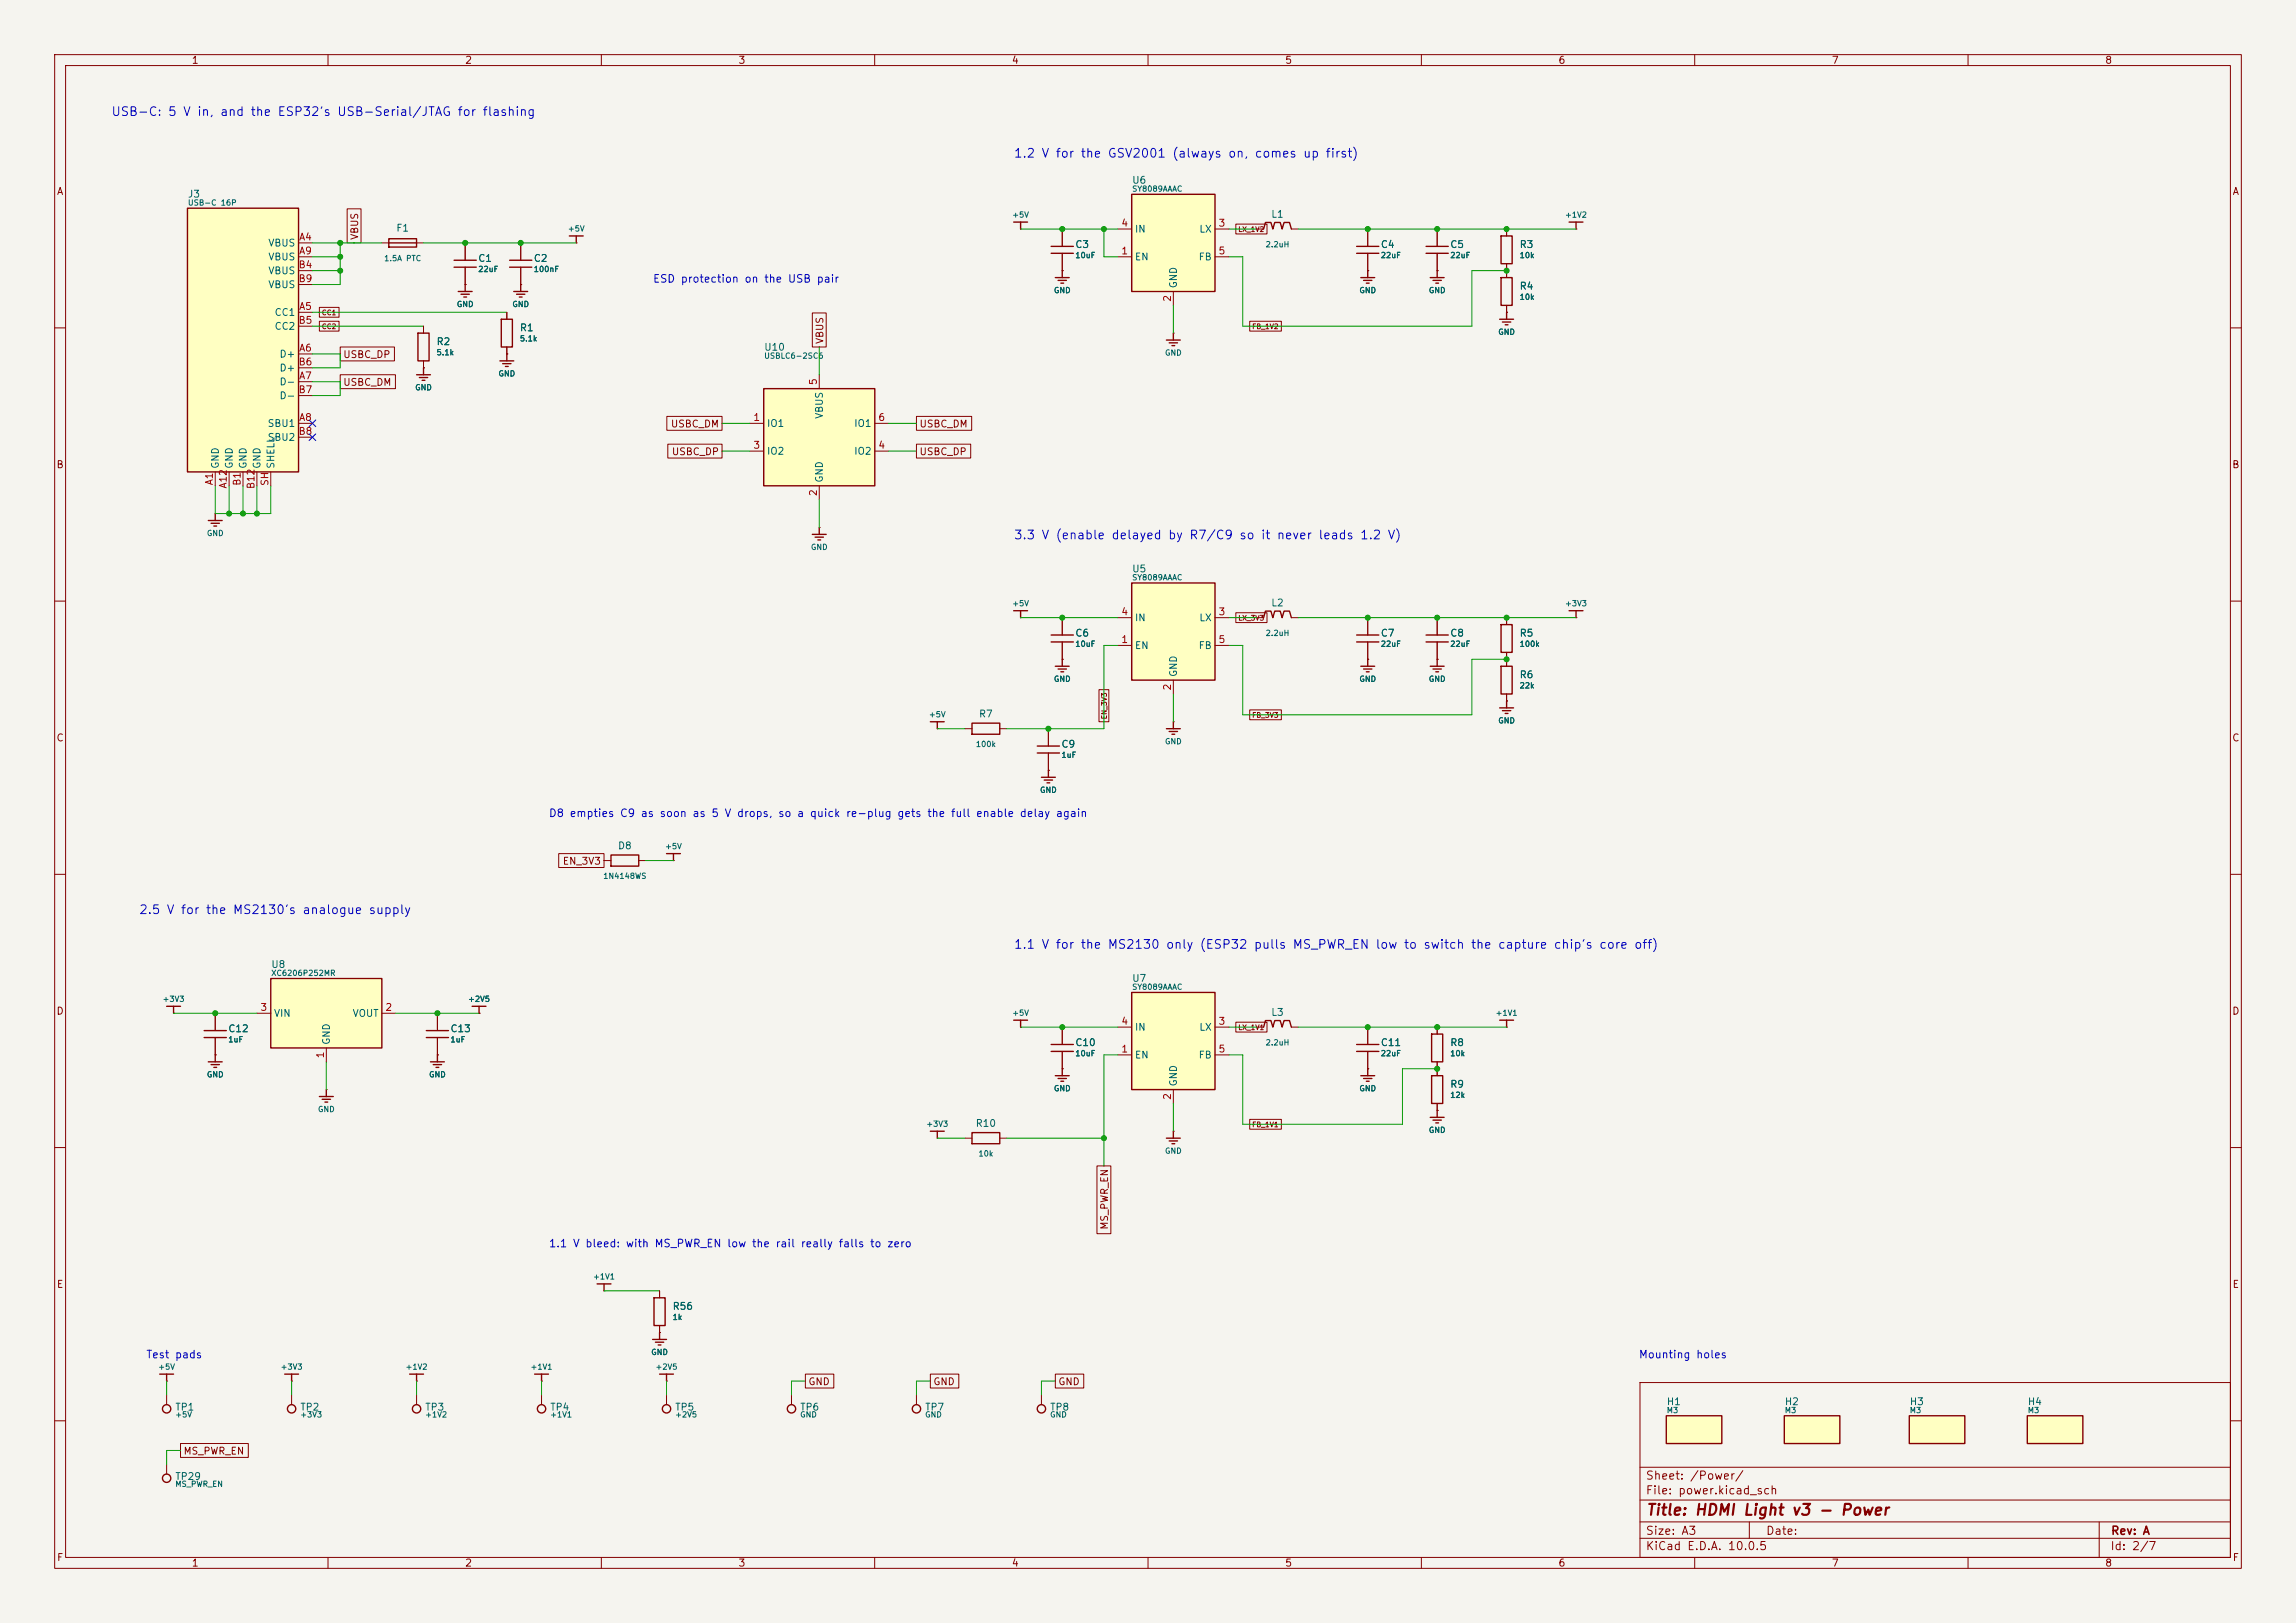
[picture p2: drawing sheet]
<svg xmlns="http://www.w3.org/2000/svg" width="420mm" height="297mm" viewBox="0 0 420 297" stroke-linecap="round" stroke-linejoin="round" font-family="sans-serif">
<defs><g id="words">
<text font-size="2" fill="#840000" x="301" y="277.8">Title: HDMI Light v3 - Power</text>
<g font-size="1.6" fill="#0000c2">
<text x="20.3" y="21.6">USB-C: 5 V in, and the ESP32's USB-Serial/JTAG for flashing</text>
<text x="185.4" y="29.2">1.2 V for the GSV2001 (always on, comes up first)</text>
<text x="185.4" y="99.1">3.3 V (enable delayed by R7/C9 so it never leads 1.2 V)</text>
<text x="25.3" y="167.7">2.5 V for the MS2130's analogue supply</text>
<text x="185.4" y="174">1.1 V for the MS2130 only (ESP32 pulls MS_PWR_EN low to switch the capture chip's core off)</text>
</g>
<g font-size="1.5" fill="#840000">
<text x="300.9" y="273.8">File: power.kicad_sch</text>
<text x="300.9" y="271.1">Sheet: /Power/</text>
<text x="300.9" y="281.2">Size: A3</text>
<text x="322.9" y="281.2">Date:</text>
<text x="386" y="281.2">Rev: A</text>
<text x="300.9" y="284">KiCad E.D.A. 10.0.5</text>
<text x="385.9" y="284">Id: 2/7</text>
</g>
<g font-size="1.4" fill="#0000c2">
<text x="119.3" y="52.1">ESD protection on the USB pair</text>
<text x="100.3" y="149.9">D8 empties C9 as soon as 5 V drops, so a quick re-plug gets the full enable delay again</text>
<text x="100.3" y="228.6">1.1 V bleed: with MS_PWR_EN low the rail really falls to zero</text>
<text x="26.6" y="248.9">Test pads</text>
<text x="299.7" y="248.9">Mounting holes</text>
</g>
<g font-size="1.3" fill="#840000">
<text x="35" y="12">1</text>
<text x="85" y="12">2</text>
<text x="135" y="12">3</text>
<text x="185" y="12">4</text>
<text x="235" y="12">5</text>
<text x="285" y="12">6</text>
<text x="335" y="12">7</text>
<text x="385" y="12">8</text>
<text x="10.3" y="36">A</text>
<text x="408.3" y="36">A</text>
<text x="65.8" y="44" transform="rotate(-90 65.8 44)">VBUS</text>
<text x="62.7" y="65.8">USBC_DP</text>
<text x="150.9" y="63.1" transform="rotate(-90 150.9 63.1)">VBUS</text>
<text x="62.7" y="70.9">USBC_DM</text>
<text x="122.6" y="78.5">USBC_DM</text>
<text x="122.8" y="83.6">USBC_DP</text>
<text x="168.1" y="78.5">USBC_DM</text>
<text x="168.1" y="83.6">USBC_DP</text>
<text x="10.2" y="86">B</text>
<text x="408.2" y="86">B</text>
<text x="10.2" y="136">C</text>
<text x="408.2" y="136">C</text>
<text x="102.8" y="158.5">EN_3V3</text>
<text x="10.2" y="186">D</text>
<text x="408.2" y="186">D</text>
<text x="203" y="225.1" transform="rotate(-90 203 225.1)">MS_PWR_EN</text>
<text x="10.3" y="236">E</text>
<text x="408.3" y="236">E</text>
<text x="147.8" y="253.8">GND</text>
<text x="170.6" y="253.8">GND</text>
<text x="193.5" y="253.8">GND</text>
<text x="33.5" y="266.5">MS_PWR_EN</text>
<text x="10.3" y="286">F</text>
<text x="35" y="287">1</text>
<text x="85" y="287">2</text>
<text x="135" y="287">3</text>
<text x="185" y="287">4</text>
<text x="235" y="287">5</text>
<text x="285" y="287">6</text>
<text x="335" y="287">7</text>
<text x="385" y="287">8</text>
<text x="408.3" y="286">F</text>
</g>
<g font-size="1.3" fill="#006464">
<text x="207" y="33.9">U6</text>
<text x="34.3" y="36.5">J3</text>
<text x="232.4" y="40.1">L1</text>
<text x="49" y="45.4">VBUS</text>
<text x="49" y="48">VBUS</text>
<text x="72.4" y="42.7">F1</text>
<text x="196.6" y="45.7">C3</text>
<text x="207.5" y="48">EN</text>
<text x="207.5" y="42.9">IN</text>
<text x="219.2" y="48">FB</text>
<text x="219.3" y="42.9">LX</text>
<text x="252.5" y="45.7">C4</text>
<text x="265.2" y="45.7">C5</text>
<text x="277.9" y="45.7">R3</text>
<text x="49" y="50.5">VBUS</text>
<text x="49" y="53">VBUS</text>
<text x="87.4" y="48.2">C1</text>
<text x="97.5" y="48.2">C2</text>
<text x="215.6" y="52.9" transform="rotate(-90 215.6 52.9)">GND</text>
<text x="277.9" y="53.3">R4</text>
<text x="50.1" y="58.1">CC1</text>
<text x="50.1" y="60.7">CC2</text>
<text x="51" y="65.7">D+</text>
<text x="79.8" y="63.5">R2</text>
<text x="95" y="60.9">R1</text>
<text x="139.7" y="64.5">U10</text>
<text x="51" y="70.8">D-</text>
<text x="51" y="68.3">D+</text>
<text x="51" y="73.4">D-</text>
<text x="150.8" y="76.8" transform="rotate(-90 150.8 76.8)">VBUS</text>
<text x="48.9" y="78.4">SBU1</text>
<text x="48.9" y="81">SBU2</text>
<text x="140.2" y="78.4">IO1</text>
<text x="140.2" y="83.5">IO2</text>
<text x="156.1" y="83.5">IO2</text>
<text x="156.1" y="78.4">IO1</text>
<text x="40.3" y="85.9" transform="rotate(-90 40.3 85.9)">GND</text>
<text x="42.9" y="85.9" transform="rotate(-90 42.9 85.9)">GND</text>
<text x="45.4" y="85.9" transform="rotate(-90 45.4 85.9)">GND</text>
<text x="48" y="85.9" transform="rotate(-90 48 85.9)">GND</text>
<text x="50.5" y="85.9" transform="rotate(-90 50.5 85.9)">SHELL</text>
<text x="150.8" y="88.4" transform="rotate(-90 150.8 88.4)">GND</text>
<text x="207" y="105">U5</text>
<text x="207.5" y="114">IN</text>
<text x="219.3" y="114">LX</text>
<text x="232.4" y="111.3">L2</text>
<text x="196.6" y="116.8">C6</text>
<text x="207.5" y="119.1">EN</text>
<text x="219.2" y="119.1">FB</text>
<text x="252.5" y="116.8">C7</text>
<text x="265.2" y="116.8">C8</text>
<text x="277.9" y="116.8">R5</text>
<text x="215.6" y="124" transform="rotate(-90 215.6 124)">GND</text>
<text x="277.9" y="124.4">R6</text>
<text x="179" y="131.6">R7</text>
<text x="194.1" y="137.1">C9</text>
<text x="112.9" y="155.7">D8</text>
<text x="49.5" y="177.4">U8</text>
<text x="207" y="180">U7</text>
<text x="41.7" y="189.2">C12</text>
<text x="50" y="186.4">VIN</text>
<text x="60.7" y="191.3" transform="rotate(-90 60.7 191.3)">GND</text>
<text x="64.4" y="186.4">VOUT</text>
<text x="82.3" y="189.2">C13</text>
<text x="196.6" y="191.7">C10</text>
<text x="207.5" y="188.9">IN</text>
<text x="219.3" y="188.9">LX</text>
<text x="232.4" y="186.2">L3</text>
<text x="252.5" y="191.7">C11</text>
<text x="265.2" y="191.7">R8</text>
<text x="207.5" y="194">EN</text>
<text x="219.2" y="194">FB</text>
<text x="215.6" y="198.9" transform="rotate(-90 215.6 198.9)">GND</text>
<text x="265.2" y="199.4">R9</text>
<text x="178.4" y="206.5">R10</text>
<text x="122.9" y="240">R56</text>
<text x="304.8" y="257.4">H1</text>
<text x="326.4" y="257.4">H2</text>
<text x="349.2" y="257.4">H3</text>
<text x="370.8" y="257.4">H4</text>
<text x="32" y="258.4">TP1</text>
<text x="54.8" y="258.4">TP2</text>
<text x="77.7" y="258.4">TP3</text>
<text x="100.5" y="258.4">TP4</text>
<text x="123.4" y="258.4">TP5</text>
<text x="146.3" y="258.4">TP6</text>
<text x="169.1" y="258.4">TP7</text>
<text x="192" y="258.4">TP8</text>
<text x="32" y="271.1">TP29</text>
</g>
<g font-size="1.3" fill="#a90000">
<text x="205" y="41.8">4</text>
<text x="222.8" y="41.8">3</text>
<text x="54.6" y="44.3">A4</text>
<text x="54.6" y="46.9">A9</text>
<text x="205" y="46.9">1</text>
<text x="222.8" y="46.9">5</text>
<text x="54.5" y="49.4">B4</text>
<text x="54.5" y="51.9">B9</text>
<text x="54.5" y="59.6">B5</text>
<text x="54.6" y="57">A5</text>
<text x="214.5" y="55.3" transform="rotate(-90 214.5 55.3)">2</text>
<text x="54.6" y="64.6">A6</text>
<text x="54.5" y="67.2">B6</text>
<text x="54.6" y="69.7">A7</text>
<text x="149.7" y="70.6" transform="rotate(-90 149.7 70.6)">5</text>
<text x="54.5" y="72.3">B7</text>
<text x="54.6" y="77.3">A8</text>
<text x="137.7" y="77.3">1</text>
<text x="160.6" y="77.3">6</text>
<text x="54.5" y="79.9">B8</text>
<text x="137.7" y="82.4">3</text>
<text x="160.6" y="82.4">4</text>
<text x="39.2" y="88.9" transform="rotate(-90 39.2 88.9)">A1</text>
<text x="41.8" y="89.5" transform="rotate(-90 41.8 89.5)">A12</text>
<text x="44.3" y="89" transform="rotate(-90 44.3 89)">B1</text>
<text x="46.9" y="89.6" transform="rotate(-90 46.9 89.6)">B12</text>
<text x="49.4" y="89" transform="rotate(-90 49.4 89)">SH</text>
<text x="149.7" y="90.9" transform="rotate(-90 149.7 90.9)">2</text>
<text x="205" y="112.9">4</text>
<text x="222.8" y="112.9">3</text>
<text x="205" y="118">1</text>
<text x="222.8" y="118">5</text>
<text x="214.5" y="126.5" transform="rotate(-90 214.5 126.5)">2</text>
<text x="47.5" y="185.3">3</text>
<text x="70.4" y="185.3">2</text>
<text x="205" y="187.8">4</text>
<text x="222.8" y="187.8">3</text>
<text x="59.6" y="193.8" transform="rotate(-90 59.6 193.8)">1</text>
<text x="205" y="192.9">1</text>
<text x="222.8" y="192.9">5</text>
<text x="214.5" y="201.4" transform="rotate(-90 214.5 201.4)">2</text>
</g>
<g font-size="1" fill="#006464">
<text x="207" y="35.3">SY8089AAAC</text>
<text x="34.3" y="37.9">USB-C 16P</text>
<text x="185.1" y="40.1">+5V</text>
<text x="286.2" y="40.1">+1V2</text>
<text x="103.8" y="42.6">+5V</text>
<text x="196.6" y="47.5">10uF</text>
<text x="231.4" y="45.5">2.2uH</text>
<text x="252.5" y="47.5">22uF</text>
<text x="265.2" y="47.5">22uF</text>
<text x="277.9" y="47.5">10k</text>
<text x="70.2" y="48">1.5A PTC</text>
<text x="87.4" y="50">22uF</text>
<text x="97.5" y="50">100nF</text>
<text x="192.7" y="53.9">GND</text>
<text x="248.6" y="53.9">GND</text>
<text x="261.3" y="53.9">GND</text>
<text x="83.5" y="56.4">GND</text>
<text x="93.6" y="56.4">GND</text>
<text x="277.9" y="55.1">10k</text>
<text x="79.8" y="65.3">5.1k</text>
<text x="95" y="62.7">5.1k</text>
<text x="139.7" y="65.9">USBLC6-2SC6</text>
<text x="213" y="65.3">GND</text>
<text x="274" y="61.5">GND</text>
<text x="75.8" y="71.7">GND</text>
<text x="91.1" y="69.1">GND</text>
<text x="37.7" y="98.3">GND</text>
<text x="148.2" y="100.9">GND</text>
<text x="207" y="106.4">SY8089AAAC</text>
<text x="185.1" y="111.2">+5V</text>
<text x="286.2" y="111.2">+3V3</text>
<text x="196.6" y="118.6">10uF</text>
<text x="231.4" y="116.6">2.2uH</text>
<text x="252.5" y="118.6">22uF</text>
<text x="265.2" y="118.6">22uF</text>
<text x="277.9" y="118.6">100k</text>
<text x="192.7" y="125">GND</text>
<text x="248.6" y="125">GND</text>
<text x="261.3" y="125">GND</text>
<text x="169.8" y="131.5">+5V</text>
<text x="277.9" y="126.2">22k</text>
<text x="178.4" y="136.9">100k</text>
<text x="213" y="136.4">GND</text>
<text x="274" y="132.6">GND</text>
<text x="194.1" y="138.9">1uF</text>
<text x="190.1" y="145.3">GND</text>
<text x="121.6" y="155.6">+5V</text>
<text x="110.2" y="161.1">1N4148WS</text>
<text x="49.5" y="178.8">XC6206P252MR</text>
<text x="29.6" y="183.6">+3V3</text>
<text x="85.5" y="183.6">+2V5</text>
<text x="207" y="181.4">SY8089AAAC</text>
<text x="41.7" y="191">1uF</text>
<text x="82.3" y="191">1uF</text>
<text x="185.1" y="186.1">+5V</text>
<text x="231.4" y="191.5">2.2uH</text>
<text x="273.5" y="186.1">+1V1</text>
<text x="37.7" y="197.4">GND</text>
<text x="78.4" y="197.4">GND</text>
<text x="196.6" y="193.5">10uF</text>
<text x="252.5" y="193.5">22uF</text>
<text x="265.2" y="193.5">10k</text>
<text x="58.1" y="203.7">GND</text>
<text x="192.7" y="199.9">GND</text>
<text x="248.6" y="199.9">GND</text>
<text x="265.2" y="201.1">12k</text>
<text x="169.3" y="206.4">+3V3</text>
<text x="261.3" y="207.6">GND</text>
<text x="178.9" y="211.9">10k</text>
<text x="213" y="211.4">GND</text>
<text x="108.4" y="234.4">+1V1</text>
<text x="122.9" y="241.8">1k</text>
<text x="28.9" y="250.9">+5V</text>
<text x="51.2" y="250.9">+3V3</text>
<text x="74.1" y="250.9">+1V2</text>
<text x="97" y="250.9">+1V1</text>
<text x="119" y="248.2">GND</text>
<text x="119.8" y="250.9">+2V5</text>
<text x="32" y="259.6">+5V</text>
<text x="54.8" y="259.6">+3V3</text>
<text x="77.7" y="259.6">+1V2</text>
<text x="100.5" y="259.6">+1V1</text>
<text x="123.4" y="259.6">+2V5</text>
<text x="146.3" y="259.6">GND</text>
<text x="169.1" y="259.6">GND</text>
<text x="192" y="259.6">GND</text>
<text x="304.8" y="258.8">M3</text>
<text x="326.4" y="258.8">M3</text>
<text x="349.2" y="258.8">M3</text>
<text x="370.8" y="258.8">M3</text>
<text x="32" y="272.3">MS_PWR_EN</text>
</g>
<g font-size=".9" fill="#840000">
<text x="226.4" y="42.7">LX_1V2</text>
<text x="58.8" y="57.9">CC1</text>
<text x="58.8" y="60.4">CC2</text>
<text x="228.9" y="60.4">FB_1V2</text>
<text x="226.4" y="113.8">LX_3V3</text>
<text x="202.7" y="131.7" transform="rotate(-90 202.7 131.7)">EN_3V3</text>
<text x="228.9" y="131.6">FB_3V3</text>
<text x="226.4" y="188.7">LX_1V1</text>
<text x="228.9" y="206.5">FB_1V1</text>
</g>
</g></defs>
<path d="M0 0h420v297h-420z" fill="#f5f4ef" stroke="#f5f4ef" stroke-width=".18"/>
<g fill="none" stroke="#840000" stroke-width=".18">
<path d="M10 10h400v277h-400zM12 12h396v273h-396zM60 10v2M110 10v2M160 10v2M210 10v2M260 10v2M310 10v2M360 10v2M194.3 49.5h.1M10 60h2M408 60h2"/>
<path d="M10 110h2M408 110h2M10 160h2M408 160h2M31.7 185.4h.1M10 210h2M408 210h2M30.5 252.7h.1M30.5 255.3v1.7M53.3 252.7h.1M76.2 252.7h.1M76.2 255.3v1.7"/>
<path d="M99.1 252.7h.1M99.1 255.3v1.7M300 253h108v32h-108zM10 260h2M30.5 268v1.7M300 278.5h108M300 274.5h108M300 268.5h108M320 278.5v3M384 278.5v6.5M408 260h2M60 285v2"/>
<path d="M110 285v2M160 285v2M210 285v2M260 285v2M300 281.5h108M310 285v2M360 285v2"/>
</g>
<g fill="none" stroke="#840000" stroke-width=".25">
<path d="M193 50.8h2.6M193.5 51.3h1.6M194.1 51.8h.5M194.3 49.5v1.3M30.5 184.2h2.5M31.7 184.2v1.2M29.2 251.5h2.5M30.5 251.5v1.2M52.1 251.5h2.5M53.3 251.5v1.2M74.9 251.5h2.6M76.2 251.5v1.2"/>
<path d="M97.8 251.5h2.5M99.1 251.5v1.2"/>
<circle cx="30.5" cy="257.8" r=".76"/>
<circle cx="76.2" cy="257.8" r=".76"/>
<circle cx="99.1" cy="257.8" r=".76"/>
<circle cx="30.5" cy="270.5" r=".76"/>
</g>
<path d="M49.5 179.1h20.3v12.7h-20.3z" fill="#ffffc2"/>
<g fill="none" stroke="#840000" stroke-width=".25">
<path d="M38.1 95.3h2.5M38.6 95.8h1.5M39.1 96.3h.5M39.4 94v1.3M192.3 116.2h4M192.3 117.5h4M231.1 113l.4-1.2h1l.3 1.2 .4-1.2h1l.3 1.2 .4-1.2h1l.3 1.2M248.2 116.2h4M248.2 117.5h4M260.9 116.2h4M260.9 117.5h4M274.6 114.3h2v5.1h-2z"/>
<path d="M287 111.8h2.6M288.3 111.8v1.2M170.2 132.1h2.5M171.4 132.1v1.3M177.8 132.3h5.1v2.1h-5.1zM189.7 136.5h4.1M189.7 137.8h4.1M193 121.9h2.6M193.5 122.4h1.6M194.1 122.9h.5M194.3 120.7v1.2M213.4 133.4h2.5"/>
<path d="M213.9 133.9h1.5M214.4 134.4h.5M214.6 132.1v1.3M248.9 121.9h2.6M249.4 122.4h1.6M249.9 122.9h.5M250.2 120.7v1.2M261.6 121.9h2.6M262.1 122.4h1.6M262.6 122.9h.5M262.9 120.7v1.2M274.3 129.5h2.6"/>
<path d="M274.6 121.9h2v5.1h-2zM274.8 130h1.6M275.3 130.6h.5M275.6 128.3v1.2M111.8 156.5h5v2h-5zM121.9 156.2h2.6M123.2 156.2v1.3M190.5 142.2h2.5M191 142.7h1.5M191.5 143.3h.5M191.8 141v1.2M49.5 179.1h20.3v12.7h-20.3z"/>
<path d="M37.3 188.6h4.1M37.3 189.9h4.1M38.1 194.3h2.5M38.6 194.8h1.5M39.1 195.3h.5M39.4 193v1.3M59.7 199.4v1.3M78 188.6h4M78 189.9h4M78.7 194.3h2.6M79.2 194.8h1.6M79.8 195.3h.5"/>
<path d="M80 193v1.3M86.4 184.2h2.5M87.6 184.2v1.2M185.4 186.7h2.6M186.7 186.7v1.3M193 196.9h2.6M193.5 197.4h1.6M194.1 197.9h.5M194.3 195.6v1.3M58.4 200.7h2.6M58.9 201.2h1.6M59.4 201.7h.5"/>
<path d="M170.2 207h2.5M171.4 207v1.3M177.8 207.3h5.1v2h-5.1zM109.2 234.9h2.6M110.5 234.9v1.3M119.6 237.5h2.1v5.1h-2.1zM119.4 245.1h2.5M119.9 245.6h1.5M120.4 246.1h.5M120.6 251.5h2.6M120.6 243.8v1.3M121.9 251.5v1.2"/>
<circle cx="121.9" cy="257.8" r=".76"/>
<circle cx="144.8" cy="257.8" r=".76"/>
<circle cx="167.6" cy="257.8" r=".76"/>
<circle cx="190.5" cy="257.8" r=".76"/>
</g>
<g fill="none" stroke="#840000" stroke-width=".18">
<path d="M39.4 94h.1M194.3 113v3.2M194.3 117.5v3.2M229.9 113h1.2M236.2 113h1.3M250.2 113v3.2M250.2 117.5v3.2M262.9 113v3.2M262.9 117.5v3.2M275.6 113v1.3M275.6 119.4v2.5M288.3 113h.1"/>
<path d="M171.4 133.4h.1M176.5 133.4h1.3M182.9 133.4h1.2M191.8 133.4v3.1M191.8 137.8v3.2M194.3 120.7h.1M214.6 132.1h.1M250.2 120.7h.1M262.9 120.7h.1M275.6 128.3h.1M275.6 127v1.3M110.5 157.5h1.3"/>
<path d="M116.8 157.5h1.3M123.2 157.5h.1M191.8 141h.1M39.4 193h.1M39.4 185.4v3.2M39.4 189.9v3.1M47 185.4h2.5M59.7 199.4h.1M59.7 191.8v2.5M69.8 185.4h2.6M80 193h.1M80 185.4v3.2"/>
<path d="M80 189.9v3.1M87.6 185.4h.1M186.7 188h.1M194.3 195.6h.1M171.4 208.3h.1M176.5 208.3h1.3M182.9 208.3h1.2M110.5 236.2h.1M120.6 236.2v1.3M120.6 243.8h.1M120.6 242.6v1.2M121.9 252.7h.1"/>
<path d="M121.9 255.3v1.7M144.8 255.3v1.7M167.6 255.3v1.7M190.5 255.3v1.7"/>
</g>
<path d="M207 106.7h15.2v17.8h-15.2z" fill="#ffffc2"/>
<path d="M91.7 58.4h2v5.1h-2zM93.2 47.6h4.1M93.2 48.9h4.1M104.1 43.2h2.6M105.4 43.2v1.3M207 106.7h15.2v17.8h-15.2zM192.3 191.1h4M192.3 192.4h4M231.1 188l.4-1.2h1l.3 1.2 .4-1.2h1l.3 1.2 .4-1.2h1l.3 1.2M261.9 189.2h2v5.1h-2zM274.3 186.7h2.6M275.6 186.7v1.3" fill="none" stroke="#840000" stroke-width=".25"/>
<g fill="none" stroke="#840000" stroke-width=".18">
<path d="M92.7 57.2v1.2M95.2 44.5v3.1M95.2 48.9v3.2M105.4 44.5h.1M92.7 63.5v1.3M204.5 118.1h2.5M204.5 113h2.5M222.2 118.1h2.6M222.2 113h2.6M214.6 124.5v2.5M194.3 188v3.1M194.3 192.4v3.2"/>
<path d="M229.9 188h1.2M236.2 188h1.3M262.9 188v1.2M262.9 194.3v1.3M275.6 188h.1"/>
</g>
<path d="M139.7 71.1h20.3v17.8h-20.3z" fill="#ffffc2"/>
<path d="M139.7 71.1h20.3v17.8h-20.3z" fill="none" stroke="#840000" stroke-width=".25"/>
<path d="M137.2 77.5h2.5M149.9 68.6v2.5M160 77.5h2.6M137.2 82.6h2.5M149.9 88.9v2.5M160 82.6h2.6" fill="none" stroke="#840000" stroke-width=".18"/>
<path d="M207 181.6h15.2v17.8h-15.2z" fill="#ffffc2"/>
<g fill="none" stroke="#840000" stroke-width=".25">
<path d="M148.6 97.8h2.5M149.1 98.3h1.5M149.6 98.8h.5M149.9 96.5v1.3M207 181.6h15.2v17.8h-15.2zM248.2 191.1h4M248.2 192.4h4M248.9 196.9h2.6M249.4 197.4h1.6M249.9 197.9h.5M250.2 195.6v1.3M261.9 196.9h2v5h-2z"/>
<path d="M213.4 208.3h2.5M213.9 208.8h1.5M214.4 209.3h.5M214.6 207v1.3M261.6 204.5h2.6M262.1 205h1.6M262.6 205.5h.5M262.9 203.2v1.3"/>
</g>
<g fill="none" stroke="#840000" stroke-width=".18">
<path d="M149.9 96.5h.1M204.5 193h2.5M204.5 188h2.5M214.6 199.4v2.5M222.2 193h2.6M222.2 188h2.6M250.2 195.6h.1M250.2 188v3.1M250.2 192.4v3.2M262.9 195.6v1.3M214.6 207h.1M262.9 203.2h.1"/>
<path d="M262.9 201.9v1.3"/>
</g>
<path d="M370.8 259.1h10.2v5.1h-10.2z" fill="#ffffc2"/>
<path d="M370.8 259.1h10.2v5.1h-10.2z" fill="none" stroke="#840000" stroke-width=".25"/>
<path d="M326.4 259.1h10.1v5.1h-10.1z" fill="#ffffc2"/>
<path d="M326.4 259.1h10.1v5.1h-10.1z" fill="none" stroke="#840000" stroke-width=".25"/>
<path d="M304.8 259.1h10.2v5.1h-10.2z" fill="#ffffc2"/>
<path d="M304.8 259.1h10.2v5.1h-10.2z" fill="none" stroke="#840000" stroke-width=".25"/>
<path d="M349.2 259.1h10.2v5.1h-10.2z" fill="#ffffc2"/>
<g fill="none" stroke="#840000" stroke-width=".25">
<path d="M71.1 43.7h5.1v1.5h-5.1zM71.1 44.5h5.1M83.1 47.6h4M83.1 48.9h4M83.8 53.3h2.6M84.3 53.8h1.6M84.8 54.4h.5M85.1 52.1v1.2M94 53.3h2.5M94.5 53.8h1.5M95 54.4h.5M95.2 52.1v1.2"/>
<path d="M76.2 68.6h2.5M76.5 61h2v5h-2zM76.7 69.1h1.5M77.2 69.6h.5M77.5 67.3v1.3M91.4 66h2.6M91.9 66.5h1.6M92.5 67.1h.5M92.7 64.8v1.2M213.4 62.2h2.5M213.9 62.7h1.5M214.4 63.2h.5"/>
<path d="M214.6 61v1.2M185.4 111.8h2.6M186.7 111.8v1.2M349.2 259.1h10.2v5.1h-10.2z"/>
<circle cx="53.3" cy="257.8" r=".76"/>
</g>
<g fill="none" stroke="#840000" stroke-width=".18">
<path d="M69.8 44.5h1.3M76.2 44.5h1.3M77.5 59.7v1.3M85.1 52.1h.1M85.1 44.5v3.1M85.1 48.9v3.2M95.2 52.1h.1M77.5 67.3h.1M77.5 66v1.3M92.7 64.8h.1M214.6 61h.1M186.7 113h.1"/>
<path d="M53.3 255.3v1.7"/>
</g>
<path d="M34.3 38.1h20.3v48.3h-20.3z" fill="#ffffc2"/>
<g fill="none" stroke="#840000" stroke-width=".25">
<path d="M34.3 38.1h20.3v48.3h-20.3zM248.9 50.8h2.6M249.4 51.3h1.6M249.9 51.8h.5M250.2 49.5v1.3M260.9 45.1h4M260.9 46.4h4M261.6 50.8h2.6M262.1 51.3h1.6M262.6 51.8h.5M262.9 49.5v1.3M274.3 58.4h2.6"/>
<path d="M274.6 43.2h2v5.1h-2zM274.6 50.8h2v5.1h-2zM274.8 58.9h1.6M275.3 59.4h.5M275.6 57.2v1.2M287 40.6h2.6M288.3 40.6v1.3"/>
</g>
<g fill="none" stroke="#840000" stroke-width=".18">
<path d="M54.6 44.5h2.5M54.6 57.2h2.5M54.6 47h2.5M54.6 49.5h2.5M54.6 59.7h2.5M54.6 52.1h2.5M250.2 49.5h.1M262.9 49.5h.1M262.9 41.9v3.2M262.9 46.4v3.1M275.6 57.2h.1M275.6 41.9v1.3"/>
<path d="M275.6 48.3v2.5M275.6 55.9v1.3M288.3 41.9h.1M54.6 64.8h2.5M54.6 69.9h2.5M54.6 77.5h2.5M54.6 67.3h2.5M54.6 72.4h2.5M39.4 86.4v2.5M41.9 86.4v2.5M44.4 86.4v2.5M47 86.4v2.5"/>
<path d="M49.5 86.4v2.5M54.6 80h2.5"/>
</g>
<path d="M207 35.6h15.2v17.7h-15.2z" fill="#ffffc2"/>
<path d="M207 35.6h15.2v17.7h-15.2zM185.4 40.6h2.6M186.7 40.6v1.3M192.3 45.1h4M192.3 46.4h4M231.1 41.9l.4-1.2h1l.3 1.2 .4-1.2h1l.3 1.2 .4-1.2h1l.3 1.2M248.2 45.1h4M248.2 46.4h4" fill="none" stroke="#840000" stroke-width=".25"/>
<g fill="none" stroke="#840000" stroke-width=".18">
<path d="M63.5 38.2h2.5v6.3h-2.5zM58.4 56.2h3.6v1.9h-3.6zM58.4 58.8h3.6v1.8h-3.6zM77.5 59.7v1.3M85.1 52.1h.1M85.1 44.5v3.1M85.1 48.9v3.2M92.7 57.2v1.2M95.2 52.1h.1M95.2 44.5v3.1M95.2 48.9v3.2M148.6 57.3h2.5v6.2h-2.5z"/>
<path d="M186.7 41.9h.1M194.3 49.5h.1M194.3 41.9v3.2M194.3 46.4v3.1M204.5 47h2.5M204.5 41.9h2.5M214.6 53.3v2.6M222.2 47h2.6M222.2 41.9h2.6M226.1 41h5.7v1.8h-5.7zM228.6 58.8h5.8v1.8h-5.8zM229.9 41.9h1.2"/>
<path d="M236.2 41.9h1.3M250.2 49.5h.1M250.2 41.9v3.2M250.2 46.4v3.1M262.9 49.5h.1M262.9 41.9v3.2M262.9 46.4v3.1M275.6 57.2h.1M275.6 41.9v1.3M275.6 48.3v2.5M275.6 55.9v1.3M62.2 63.5h10v2.5h-10z"/>
<path d="M62.2 68.6h10.1v2.5h-10.1zM77.5 67.3h.1M77.5 66v1.3M92.7 64.8h.1M92.7 63.5v1.3M122 76.2h10.1v2.5h-10.1zM167.6 76.2h10.1v2.5h-10.1zM122.2 81.3h9.9v2.5h-9.9zM167.6 81.3h10v2.5h-10zM194.3 113v3.2M194.3 117.5v3.2M226.1 112.1h5.7v1.8h-5.7z"/>
<path d="M250.2 113v3.2M250.2 117.5v3.2M262.9 113v3.2M262.9 117.5v3.2M275.6 113v1.3M275.6 119.4v2.5M191.8 133.4v3.1M191.8 137.8v3.2M194.3 120.7h.1M201 126.2h1.8v5.9h-1.8zM228.6 129.9h5.8v1.8h-5.8zM250.2 120.7h.1"/>
<path d="M262.9 120.7h.1M275.6 128.3h.1M275.6 127v1.3M102.2 156.2h8.3v2.6h-8.3zM191.8 141h.1M39.4 193h.1M39.4 185.4v3.2M39.4 189.9v3.1M80 193h.1M80 185.4v3.2M80 189.9v3.1M87.6 185.4h.1"/>
<path d="M194.3 195.6h.1M194.3 188v3.1M194.3 192.4v3.2M226.1 187.1h5.7v1.8h-5.7zM250.2 195.6h.1M250.2 188v3.1M250.2 192.4v3.2M262.9 188v1.2M262.9 194.3v2.6M200.7 213.4h2.5v12.4h-2.5zM228.6 204.8h5.8v1.8h-5.8zM262.9 203.2h.1"/>
<path d="M262.9 201.9v1.3M120.6 236.2v1.3M120.6 243.8h.1M120.6 242.6v1.2M147.3 251.5h5.2v2.5h-5.2zM170.2 251.5h5.2v2.5h-5.2zM193 251.5h5.2v2.5h-5.2zM33 264.2h12.4v2.5h-12.4z"/>
</g>
<g fill="none" stroke="#009600" stroke-width=".18">
<path d="M57.1 59.7h20.4M57.1 44.5h12.7M57.1 47h5.1M57.1 49.5h5.1M57.1 57.2h35.6M62.2 44.5v7.6h-5.1M77.5 44.5h27.9M186.7 41.9h17.8M201.9 41.9v5.1h2.6M214.6 55.9v5.1M224.8 47h2.5v12.7h41.9v-10.2h6.4M224.8 41.9h5.1"/>
<path d="M237.5 41.9h50.8M57.1 64.8h5.1v2.5h-5.1M57.1 69.9h5.1v2.5h-5.1M132.1 77.5h5.1M149.9 63.5v5.1M162.6 77.5h5M39.4 88.9v5.1h10.1v-5.1M41.9 88.9v5.1M44.4 88.9v5.1M47 88.9v5.1M132.1 82.6h5.1M149.9 91.4v5.1"/>
<path d="M162.6 82.6h5M186.7 113h17.8M204.5 118.1h-2.6v15.3h-17.8M224.8 113h5.1M224.8 118.1h2.5v12.7h41.9v-10.1h6.4M237.5 113h50.8M171.4 133.4h5.1M214.6 127v5.1M118.1 157.5h5.1M31.7 185.4h15.3M59.7 194.3v5.1M72.4 185.4h15.2"/>
<path d="M186.7 188h17.8M204.5 193h-2.6v20.4M224.8 193h2.5v12.7h29.2v-10.1h6.4M224.8 188h5.1M237.5 188h38.1M171.4 208.3h5.1M184.1 208.3h17.8M214.6 201.9v5.1M110.5 236.2h10.1M30.5 252.7v2.6M53.3 252.7v2.6M76.2 252.7v2.6"/>
<path d="M99.1 252.7v2.6M121.9 252.7v2.6M147.3 252.7h-2.5v2.6M170.2 252.7h-2.6v2.6M193 252.7h-2.5v2.6M33 265.4h-2.5v2.6"/>
</g>
<path d="M56.5 79.4l1.3 1.2M56.5 76.9l1.3 1.2M57.8 79.4l-1.3 1.2M57.8 76.9l-1.3 1.2" fill="none" stroke="#000084" stroke-width=".18"/>
<g fill="#009600" stroke="#009600" stroke-width=".18">
<circle cx="80" cy="185.4" r=".46"/>
<circle cx="194.3" cy="188" r=".46"/>
<circle cx="95.2" cy="44.5" r=".46"/>
<circle cx="194.3" cy="41.9" r=".46"/>
<circle cx="201.9" cy="41.9" r=".46"/>
<circle cx="194.3" cy="113" r=".46"/>
<circle cx="262.9" cy="41.9" r=".46"/>
<circle cx="250.2" cy="41.9" r=".46"/>
<circle cx="275.6" cy="49.5" r=".46"/>
<circle cx="275.6" cy="41.9" r=".46"/>
<circle cx="62.2" cy="49.5" r=".46"/>
<circle cx="62.2" cy="44.5" r=".46"/>
<circle cx="62.2" cy="47" r=".46"/>
<circle cx="85.1" cy="44.5" r=".46"/>
<circle cx="262.9" cy="195.6" r=".46"/>
<circle cx="250.2" cy="188" r=".46"/>
<circle cx="201.9" cy="208.3" r=".46"/>
<circle cx="262.9" cy="188" r=".46"/>
<circle cx="262.9" cy="113" r=".46"/>
<circle cx="275.6" cy="113" r=".46"/>
<circle cx="250.2" cy="113" r=".46"/>
<circle cx="191.8" cy="133.4" r=".46"/>
<circle cx="275.6" cy="120.7" r=".46"/>
<circle cx="44.4" cy="94" r=".46"/>
<circle cx="47" cy="94" r=".46"/>
<circle cx="39.4" cy="185.4" r=".46"/>
<circle cx="41.9" cy="94" r=".46"/>
</g>
<use href="#words"/>
</svg>
